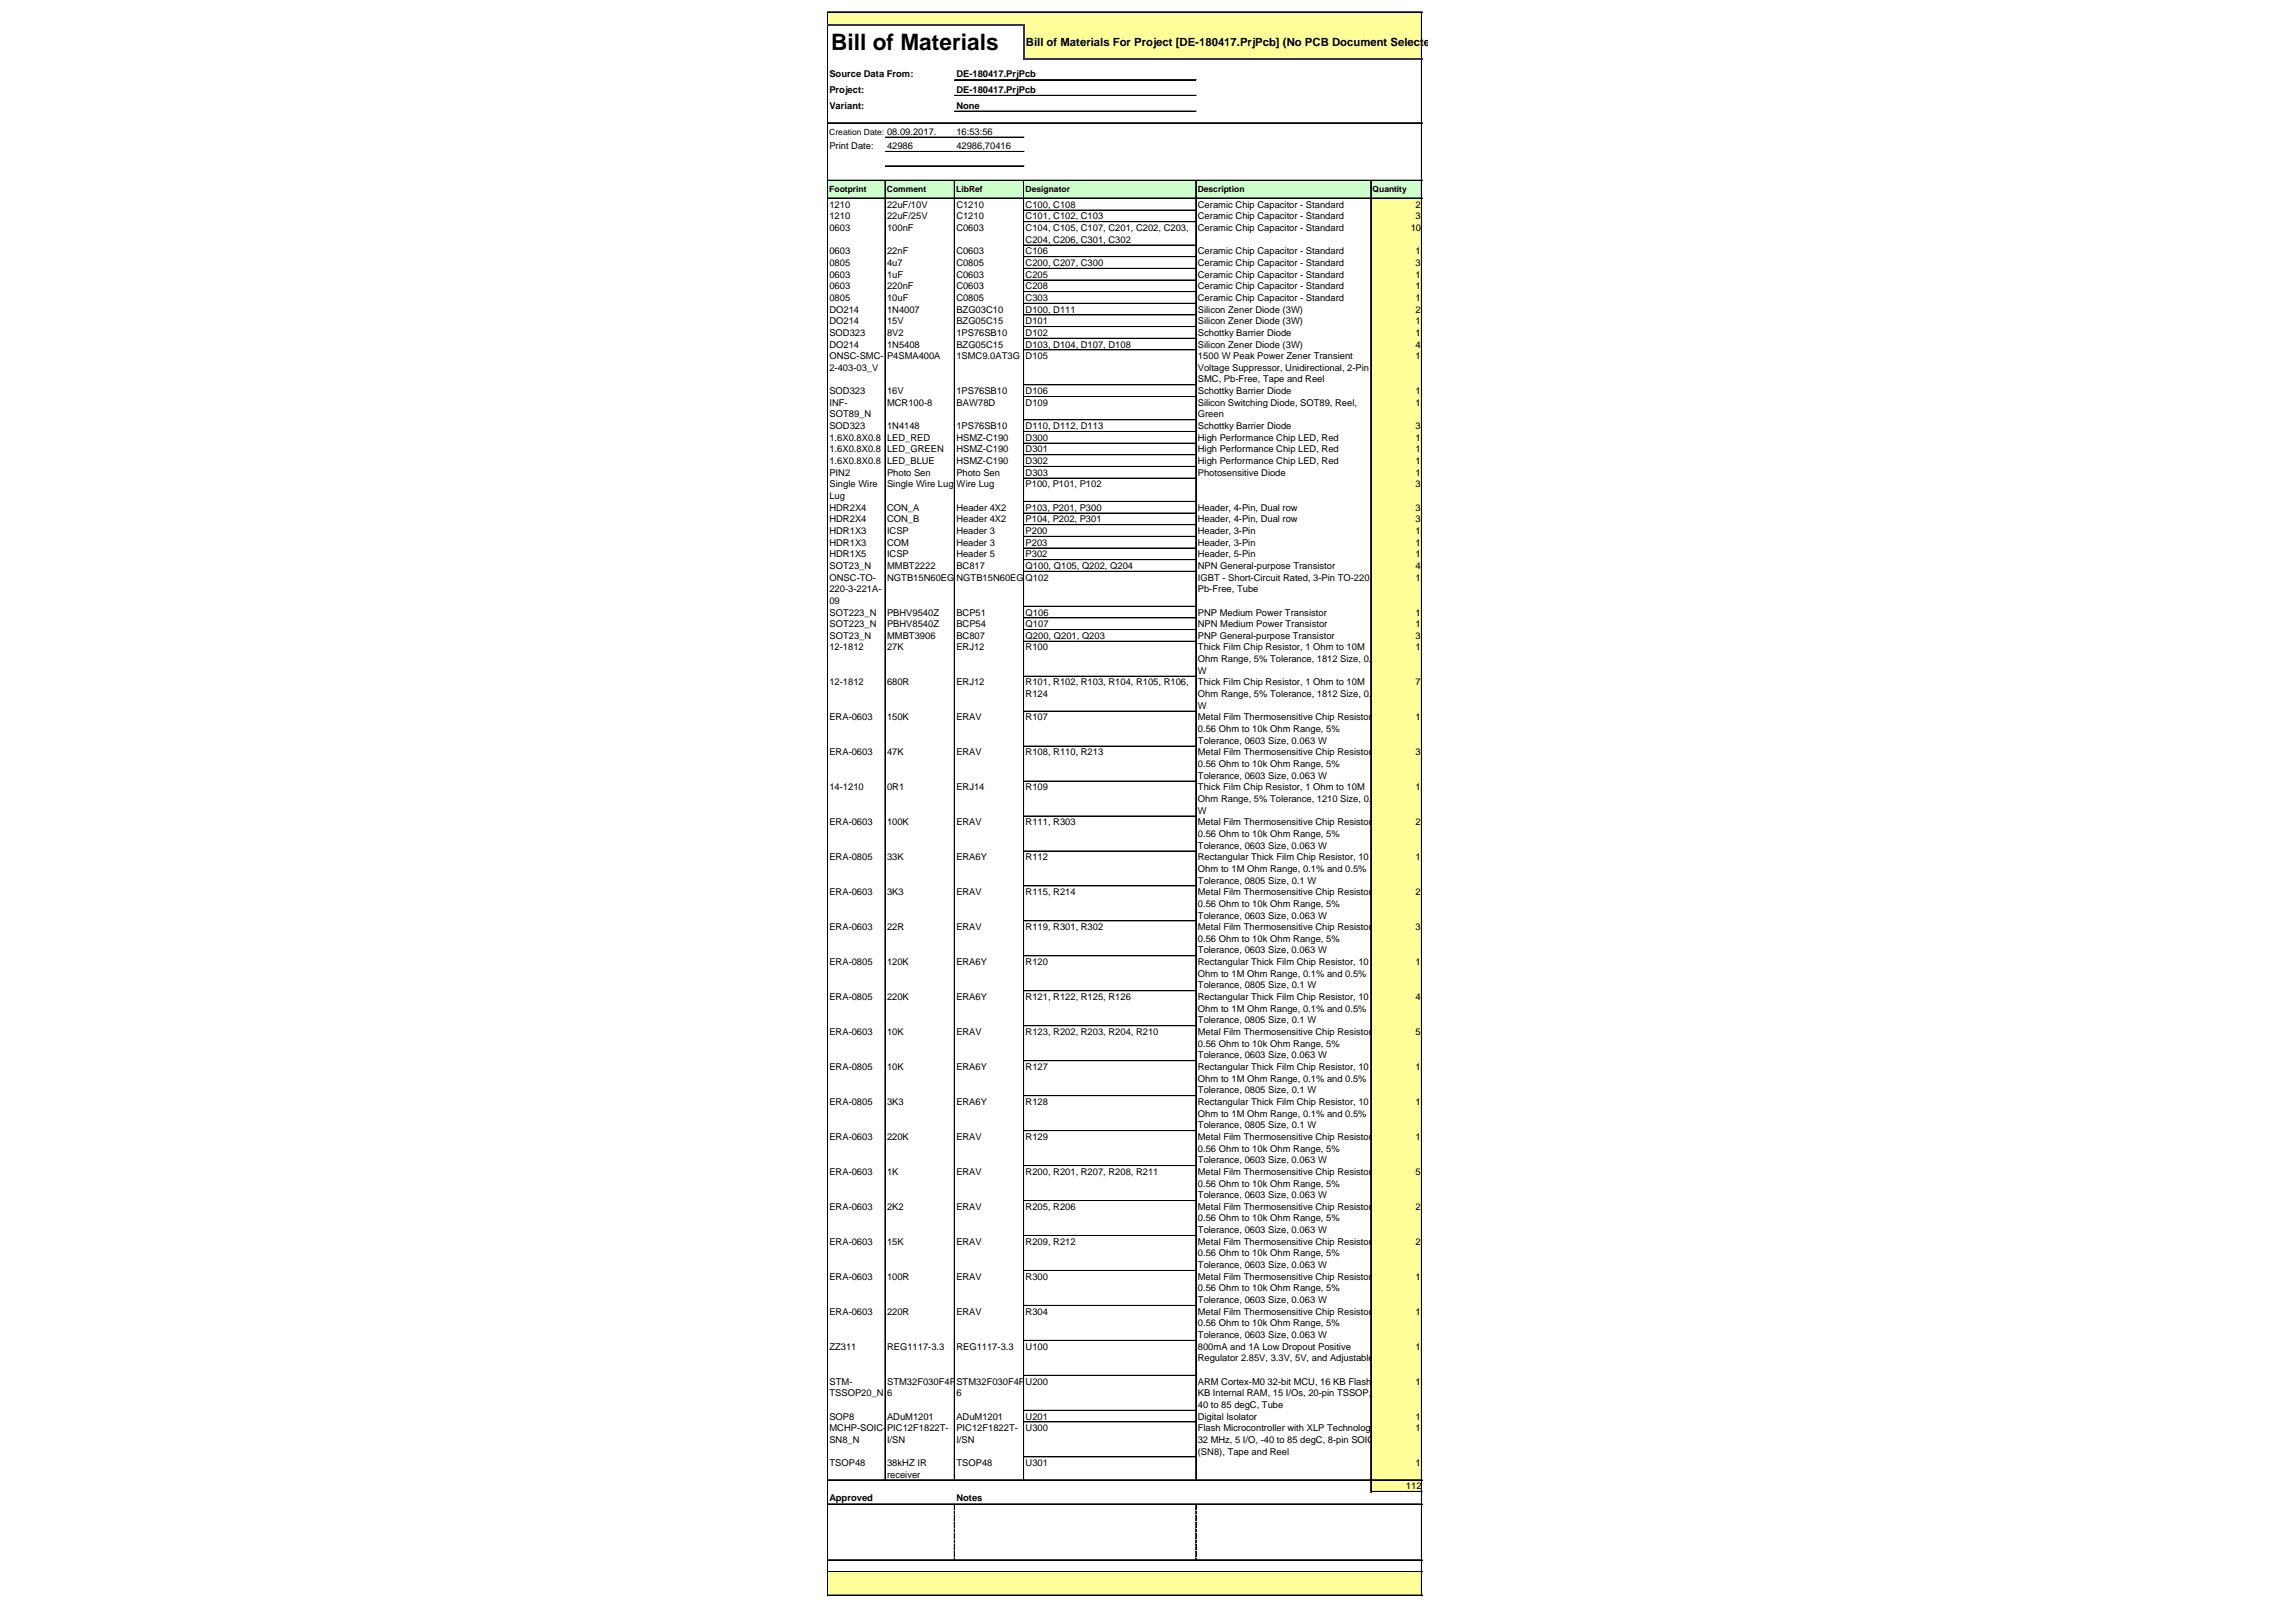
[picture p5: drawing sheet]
<svg xmlns="http://www.w3.org/2000/svg" width="297mm" height="210mm" viewBox="0 0 297 210" stroke-linecap="round" stroke-linejoin="round" font-family="sans-serif">
<defs><g id="words">
<text font-size="2.9" x="107.5" y="6.4">Bill of Materials</text>
<text font-size="1.5" x="132.7" y="5.9">Bill of Materials For Project [DE-180417.PrjPcb] (No PCB Document Selected)</text>
<g font-size="1.2">
<text x="107.3" y="10">Source Data From:</text>
<text x="123.7" y="10">DE-180417.PrjPcb</text>
<text x="107.3" y="12">Project:</text>
<text x="107.3" y="14.1">Variant:</text>
<text x="123.7" y="12">DE-180417.PrjPcb</text>
<text x="123.7" y="14.1">None</text>
<text x="123.7" y="17.5">16:53:56</text>
<text x="107.3" y="19.3">Print Date:</text>
<text x="114.8" y="19.3">42986</text>
<text x="123.7" y="19.3">42986,70416</text>
<text x="107.3" y="26.9">1210</text>
<text x="107.3" y="28.4">1210</text>
<text x="107.3" y="29.9">0603</text>
<text x="114.8" y="26.9">22uF/10V</text>
<text x="114.8" y="28.4">22uF/25V</text>
<text x="114.8" y="29.9">100nF</text>
<text x="123.7" y="26.9">C1210</text>
<text x="123.7" y="28.4">C1210</text>
<text x="123.7" y="29.9">C0603</text>
<text x="132.7" y="26.9">C100, C108</text>
<text x="132.7" y="28.4">C101, C102, C103</text>
<text x="132.7" y="29.9">C104, C105, C107, C201, C202, C203,</text>
<text x="155" y="26.9">Ceramic Chip Capacitor - Standard</text>
<text x="155" y="28.4">Ceramic Chip Capacitor - Standard</text>
<text x="155" y="29.9">Ceramic Chip Capacitor - Standard</text>
<text x="182.5" y="29.9">10</text>
<text x="183.1" y="26.9">2</text>
<text x="183.1" y="28.4">3</text>
<text x="107.3" y="32.9">0603</text>
<text x="107.3" y="34.4">0805</text>
<text x="107.3" y="35.9">0603</text>
<text x="114.8" y="32.9">22nF</text>
<text x="114.8" y="34.4">4u7</text>
<text x="114.8" y="35.9">1uF</text>
<text x="123.7" y="32.9">C0603</text>
<text x="123.7" y="34.4">C0805</text>
<text x="123.7" y="35.9">C0603</text>
<text x="132.7" y="31.4">C204, C206, C301, C302</text>
<text x="132.7" y="32.9">C106</text>
<text x="132.7" y="34.4">C200, C207, C300</text>
<text x="132.7" y="35.9">C205</text>
<text x="155" y="32.9">Ceramic Chip Capacitor - Standard</text>
<text x="155" y="34.4">Ceramic Chip Capacitor - Standard</text>
<text x="155" y="35.9">Ceramic Chip Capacitor - Standard</text>
<text x="183.1" y="32.9">1</text>
<text x="183.1" y="34.4">3</text>
<text x="183.1" y="35.9">1</text>
<text x="107.3" y="37.4">0603</text>
<text x="107.3" y="38.9">0805</text>
<text x="107.3" y="40.4">DO214</text>
<text x="107.3" y="42">DO214</text>
<text x="114.8" y="37.4">220nF</text>
<text x="114.8" y="38.9">10uF</text>
<text x="114.8" y="40.4">1N4007</text>
<text x="114.8" y="42">15V</text>
<text x="123.7" y="37.4">C0603</text>
<text x="123.7" y="38.9">C0805</text>
<text x="123.7" y="40.4">BZG03C10</text>
<text x="123.7" y="42">BZG05C15</text>
<text x="132.7" y="37.4">C208</text>
<text x="132.7" y="38.9">C303</text>
<text x="132.7" y="40.4">D100, D111</text>
<text x="132.7" y="42">D101</text>
<text x="155" y="37.4">Ceramic Chip Capacitor - Standard</text>
<text x="155" y="38.9">Ceramic Chip Capacitor - Standard</text>
<text x="155" y="40.4">Silicon Zener Diode (3W)</text>
<text x="155" y="42">Silicon Zener Diode (3W)</text>
<text x="183.1" y="37.4">1</text>
<text x="183.1" y="38.9">1</text>
<text x="183.1" y="40.4">2</text>
<text x="183.1" y="42">1</text>
<text x="107.3" y="43.5">SOD323</text>
<text x="107.3" y="45">DO214</text>
<text x="107.3" y="46.5">ONSC-SMC-</text>
<text x="107.3" y="48">2-403-03_V</text>
<text x="114.8" y="43.5">8V2</text>
<text x="114.8" y="45">1N5408</text>
<text x="114.8" y="46.5">P4SMA400A</text>
<text x="123.7" y="43.5">1PS76SB10</text>
<text x="123.7" y="45">BZG05C15</text>
<text x="123.7" y="46.5">1SMC9.0AT3G</text>
<text x="132.7" y="43.5">D102</text>
<text x="132.7" y="45">D103, D104, D107, D108</text>
<text x="132.7" y="46.5">D105</text>
<text x="155" y="43.5">Schottky Barrier Diode</text>
<text x="155" y="45">Silicon Zener Diode (3W)</text>
<text x="155" y="46.5">1500 W Peak Power Zener Transient</text>
<text x="155" y="48">Voltage Suppressor, Unidirectional, 2-Pin</text>
<text x="183.1" y="43.5">1</text>
<text x="183.1" y="45">4</text>
<text x="183.1" y="46.5">1</text>
<text x="107.3" y="51">SOD323</text>
<text x="107.3" y="52.5">INF-</text>
<text x="114.8" y="51">16V</text>
<text x="114.8" y="52.5">MCR100-8</text>
<text x="123.7" y="51">1PS76SB10</text>
<text x="123.7" y="52.5">BAW78D</text>
<text x="132.7" y="51">D106</text>
<text x="132.7" y="52.5">D109</text>
<text x="155" y="49.5">SMC, Pb-Free, Tape and Reel</text>
<text x="155" y="51">Schottky Barrier Diode</text>
<text x="155" y="52.5">Silicon Switching Diode, SOT89, Reel,</text>
<text x="183.1" y="51">1</text>
<text x="183.1" y="52.5">1</text>
<text x="107.3" y="54">SOT89_N</text>
<text x="107.3" y="55.5">SOD323</text>
<text x="107.3" y="57">1.6X0.8X0.8</text>
<text x="107.3" y="58.5">1.6X0.8X0.8</text>
<text x="114.8" y="55.5">1N4148</text>
<text x="114.8" y="57">LED_RED</text>
<text x="114.8" y="58.5">LED_GREEN</text>
<text x="123.7" y="55.5">1PS76SB10</text>
<text x="123.7" y="57">HSMZ-C190</text>
<text x="123.7" y="58.5">HSMZ-C190</text>
<text x="132.7" y="55.5">D110, D112, D113</text>
<text x="132.7" y="57">D300</text>
<text x="132.7" y="58.5">D301</text>
<text x="155" y="54">Green</text>
<text x="155" y="55.5">Schottky Barrier Diode</text>
<text x="155" y="57">High Performance Chip LED, Red</text>
<text x="155" y="58.5">High Performance Chip LED, Red</text>
<text x="183.1" y="55.5">3</text>
<text x="183.1" y="57">1</text>
<text x="183.1" y="58.5">1</text>
<text x="107.3" y="60.1">1.6X0.8X0.8</text>
<text x="107.3" y="61.6">PIN2</text>
<text x="107.3" y="63.1">Single Wire</text>
<text x="107.3" y="64.6">Lug</text>
<text x="114.8" y="60.1">LED_BLUE</text>
<text x="114.8" y="61.6">Photo Sen</text>
<text x="114.8" y="63.1">Single Wire Lug</text>
<text x="123.7" y="60.1">HSMZ-C190</text>
<text x="123.7" y="61.6">Photo Sen</text>
<text x="123.7" y="63.1">Wire Lug</text>
<text x="132.7" y="60.1">D302</text>
<text x="132.7" y="61.6">D303</text>
<text x="132.7" y="63.1">P100, P101, P102</text>
<text x="155" y="60.1">High Performance Chip LED, Red</text>
<text x="155" y="61.6">Photosensitive Diode</text>
<text x="183.1" y="60.1">1</text>
<text x="183.1" y="61.6">1</text>
<text x="183.1" y="63.1">3</text>
<text x="107.3" y="66.1">HDR2X4</text>
<text x="107.3" y="67.6">HDR2X4</text>
<text x="107.3" y="69.1">HDR1X3</text>
<text x="107.3" y="70.6">HDR1X3</text>
<text x="114.8" y="66.1">CON_A</text>
<text x="114.8" y="67.6">CON_B</text>
<text x="114.8" y="69.1">ICSP</text>
<text x="114.8" y="70.6">COM</text>
<text x="123.7" y="66.1">Header 4X2</text>
<text x="123.7" y="67.6">Header 4X2</text>
<text x="123.7" y="69.1">Header 3</text>
<text x="123.7" y="70.6">Header 3</text>
<text x="132.7" y="66.1">P103, P201, P300</text>
<text x="132.7" y="67.6">P104, P202, P301</text>
<text x="132.7" y="69.1">P200</text>
<text x="132.7" y="70.6">P203</text>
<text x="155" y="66.1">Header, 4-Pin, Dual row</text>
<text x="155" y="67.6">Header, 4-Pin, Dual row</text>
<text x="155" y="69.1">Header, 3-Pin</text>
<text x="155" y="70.6">Header, 3-Pin</text>
<text x="183.1" y="66.1">3</text>
<text x="183.1" y="67.6">3</text>
<text x="183.1" y="69.1">1</text>
<text x="183.1" y="70.6">1</text>
<text x="107.3" y="72.1">HDR1X5</text>
<text x="107.3" y="73.6">SOT23_N</text>
<text x="107.3" y="75.1">ONSC-TO-</text>
<text x="107.3" y="76.6">220-3-221A-</text>
<text x="114.8" y="72.1">ICSP</text>
<text x="114.8" y="73.6">MMBT2222</text>
<text x="114.8" y="75.1">NGTB15N60EG</text>
<text x="123.7" y="72.1">Header 5</text>
<text x="123.7" y="73.6">BC817</text>
<text x="123.7" y="75.1">NGTB15N60EG</text>
<text x="132.7" y="72.1">P302</text>
<text x="132.7" y="73.6">Q100, Q105, Q202, Q204</text>
<text x="132.7" y="75.1">Q102</text>
<text x="155" y="72.1">Header, 5-Pin</text>
<text x="155" y="73.6">NPN General-purpose Transistor</text>
<text x="155" y="75.1">IGBT - Short-Circuit Rated, 3-Pin TO-220,</text>
<text x="155" y="76.6">Pb-Free, Tube</text>
<text x="183.1" y="72.1">1</text>
<text x="183.1" y="73.6">4</text>
<text x="183.1" y="75.1">1</text>
<text x="107.3" y="78.1">09</text>
<text x="107.3" y="79.7">SOT223_N</text>
<text x="107.3" y="81.2">SOT223_N</text>
<text x="107.3" y="82.7">SOT23_N</text>
<text x="114.8" y="79.7">PBHV9540Z</text>
<text x="114.8" y="81.2">PBHV8540Z</text>
<text x="114.8" y="82.7">MMBT3906</text>
<text x="123.7" y="79.7">BCP51</text>
<text x="123.7" y="81.2">BCP54</text>
<text x="123.7" y="82.7">BC807</text>
<text x="132.7" y="79.7">Q106</text>
<text x="132.7" y="81.2">Q107</text>
<text x="132.7" y="82.7">Q200, Q201, Q203</text>
<text x="155" y="79.7">PNP Medium Power Transistor</text>
<text x="155" y="81.2">NPN Medium Power Transistor</text>
<text x="155" y="82.7">PNP General-purpose Transistor</text>
<text x="183.1" y="79.7">1</text>
<text x="183.1" y="81.2">1</text>
<text x="183.1" y="82.7">3</text>
<text x="107.3" y="84.2">12-1812</text>
<text x="107.3" y="88.7">12-1812</text>
<text x="114.8" y="84.2">27K</text>
<text x="114.8" y="88.7">680R</text>
<text x="123.7" y="84.2">ERJ12</text>
<text x="123.7" y="88.7">ERJ12</text>
<text x="132.7" y="84.2">R100</text>
<text x="132.7" y="88.7">R101, R102, R103, R104, R105, R106,</text>
<text x="155" y="84.2">Thick Film Chip Resistor, 1 Ohm to 10M</text>
<text x="155" y="85.7">Ohm Range, 5% Tolerance, 1812 Size, 0.5</text>
<text x="155" y="87.2">W</text>
<text x="155" y="88.7">Thick Film Chip Resistor, 1 Ohm to 10M</text>
<text x="183.1" y="84.2">1</text>
<text x="183.1" y="88.7">7</text>
<text x="107.3" y="93.2">ERA-0603</text>
<text x="114.8" y="93.2">150K</text>
<text x="123.7" y="93.2">ERAV</text>
<text x="132.7" y="90.2">R124</text>
<text x="132.7" y="93.2">R107</text>
<text x="155" y="90.2">Ohm Range, 5% Tolerance, 1812 Size, 0.5</text>
<text x="155" y="91.7">W</text>
<text x="155" y="93.2">Metal Film Thermosensitive Chip Resistor,</text>
<text x="155" y="94.7">0.56 Ohm to 10k Ohm Range, 5%</text>
<text x="183.1" y="93.2">1</text>
<text x="107.3" y="97.8">ERA-0603</text>
<text x="114.8" y="97.8">47K</text>
<text x="123.7" y="97.8">ERAV</text>
<text x="132.7" y="97.8">R108, R110, R213</text>
<text x="155" y="96.2">Tolerance, 0603 Size, 0.063 W</text>
<text x="155" y="97.8">Metal Film Thermosensitive Chip Resistor,</text>
<text x="155" y="99.3">0.56 Ohm to 10k Ohm Range, 5%</text>
<text x="155" y="100.8">Tolerance, 0603 Size, 0.063 W</text>
<text x="183.1" y="97.8">3</text>
<text x="107.3" y="102.3">14-1210</text>
<text x="107.3" y="106.8">ERA-0603</text>
<text x="114.8" y="102.3">0R1</text>
<text x="114.8" y="106.8">100K</text>
<text x="123.7" y="102.3">ERJ14</text>
<text x="123.7" y="106.8">ERAV</text>
<text x="132.7" y="102.3">R109</text>
<text x="132.7" y="106.8">R111, R303</text>
<text x="155" y="102.3">Thick Film Chip Resistor, 1 Ohm to 10M</text>
<text x="155" y="103.8">Ohm Range, 5% Tolerance, 1210 Size, 0.25</text>
<text x="155" y="105.3">W</text>
<text x="155" y="106.8">Metal Film Thermosensitive Chip Resistor,</text>
<text x="183.1" y="102.3">1</text>
<text x="183.1" y="106.8">2</text>
<text x="107.3" y="111.3">ERA-0805</text>
<text x="114.8" y="111.3">33K</text>
<text x="123.7" y="111.3">ERA6Y</text>
<text x="132.7" y="111.3">R112</text>
<text x="155" y="108.3">0.56 Ohm to 10k Ohm Range, 5%</text>
<text x="155" y="109.8">Tolerance, 0603 Size, 0.063 W</text>
<text x="155" y="111.3">Rectangular Thick Film Chip Resistor, 10</text>
<text x="155" y="112.8">Ohm to 1M Ohm Range, 0.1% and 0.5%</text>
<text x="183.1" y="111.3">1</text>
<text x="107.3" y="115.8">ERA-0603</text>
<text x="114.8" y="115.8">3K3</text>
<text x="123.7" y="115.8">ERAV</text>
<text x="132.7" y="115.8">R115, R214</text>
<text x="155" y="114.3">Tolerance, 0805 Size, 0.1 W</text>
<text x="155" y="115.8">Metal Film Thermosensitive Chip Resistor,</text>
<text x="155" y="117.4">0.56 Ohm to 10k Ohm Range, 5%</text>
<text x="155" y="118.9">Tolerance, 0603 Size, 0.063 W</text>
<text x="183.1" y="115.8">2</text>
<text x="107.3" y="120.4">ERA-0603</text>
<text x="107.3" y="124.9">ERA-0805</text>
<text x="114.8" y="120.4">22R</text>
<text x="114.8" y="124.9">120K</text>
<text x="123.7" y="120.4">ERAV</text>
<text x="123.7" y="124.9">ERA6Y</text>
<text x="132.7" y="120.4">R119, R301, R302</text>
<text x="132.7" y="124.9">R120</text>
<text x="155" y="120.4">Metal Film Thermosensitive Chip Resistor,</text>
<text x="155" y="121.9">0.56 Ohm to 10k Ohm Range, 5%</text>
<text x="155" y="123.4">Tolerance, 0603 Size, 0.063 W</text>
<text x="155" y="124.9">Rectangular Thick Film Chip Resistor, 10</text>
<text x="183.1" y="120.4">3</text>
<text x="183.1" y="124.9">1</text>
<text x="107.3" y="129.4">ERA-0805</text>
<text x="114.8" y="129.4">220K</text>
<text x="123.7" y="129.4">ERA6Y</text>
<text x="132.7" y="129.4">R121, R122, R125, R126</text>
<text x="155" y="126.4">Ohm to 1M Ohm Range, 0.1% and 0.5%</text>
<text x="155" y="127.9">Tolerance, 0805 Size, 0.1 W</text>
<text x="155" y="129.4">Rectangular Thick Film Chip Resistor, 10</text>
<text x="155" y="130.9">Ohm to 1M Ohm Range, 0.1% and 0.5%</text>
<text x="183.1" y="129.4">4</text>
<text x="107.3" y="133.9">ERA-0603</text>
<text x="114.8" y="133.9">10K</text>
<text x="123.7" y="133.9">ERAV</text>
<text x="132.7" y="133.9">R123, R202, R203, R204, R210</text>
<text x="155" y="132.4">Tolerance, 0805 Size, 0.1 W</text>
<text x="155" y="133.9">Metal Film Thermosensitive Chip Resistor,</text>
<text x="155" y="135.5">0.56 Ohm to 10k Ohm Range, 5%</text>
<text x="155" y="137">Tolerance, 0603 Size, 0.063 W</text>
<text x="183.1" y="133.9">5</text>
<text x="107.3" y="138.5">ERA-0805</text>
<text x="107.3" y="143">ERA-0805</text>
<text x="114.8" y="138.5">10K</text>
<text x="114.8" y="143">3K3</text>
<text x="123.7" y="138.5">ERA6Y</text>
<text x="123.7" y="143">ERA6Y</text>
<text x="132.7" y="138.5">R127</text>
<text x="132.7" y="143">R128</text>
<text x="155" y="138.5">Rectangular Thick Film Chip Resistor, 10</text>
<text x="155" y="140">Ohm to 1M Ohm Range, 0.1% and 0.5%</text>
<text x="155" y="141.5">Tolerance, 0805 Size, 0.1 W</text>
<text x="155" y="143">Rectangular Thick Film Chip Resistor, 10</text>
<text x="183.1" y="138.5">1</text>
<text x="183.1" y="143">1</text>
<text x="107.3" y="147.5">ERA-0603</text>
<text x="114.8" y="147.5">220K</text>
<text x="123.7" y="147.5">ERAV</text>
<text x="132.7" y="147.5">R129</text>
<text x="155" y="144.5">Ohm to 1M Ohm Range, 0.1% and 0.5%</text>
<text x="155" y="146">Tolerance, 0805 Size, 0.1 W</text>
<text x="155" y="147.5">Metal Film Thermosensitive Chip Resistor,</text>
<text x="155" y="149">0.56 Ohm to 10k Ohm Range, 5%</text>
<text x="183.1" y="147.5">1</text>
<text x="107.3" y="152">ERA-0603</text>
<text x="114.8" y="152">1K</text>
<text x="123.7" y="152">ERAV</text>
<text x="132.7" y="152">R200, R201, R207, R208, R211</text>
<text x="155" y="150.5">Tolerance, 0603 Size, 0.063 W</text>
<text x="155" y="152">Metal Film Thermosensitive Chip Resistor,</text>
<text x="155" y="153.5">0.56 Ohm to 10k Ohm Range, 5%</text>
<text x="155" y="155.1">Tolerance, 0603 Size, 0.063 W</text>
<text x="183.1" y="152">5</text>
<text x="107.3" y="156.6">ERA-0603</text>
<text x="107.3" y="161.1">ERA-0603</text>
<text x="114.8" y="156.6">2K2</text>
<text x="114.8" y="161.1">15K</text>
<text x="123.7" y="156.6">ERAV</text>
<text x="123.7" y="161.1">ERAV</text>
<text x="132.7" y="156.6">R205, R206</text>
<text x="132.7" y="161.1">R209, R212</text>
<text x="155" y="156.6">Metal Film Thermosensitive Chip Resistor,</text>
<text x="155" y="158.1">0.56 Ohm to 10k Ohm Range, 5%</text>
<text x="155" y="159.6">Tolerance, 0603 Size, 0.063 W</text>
<text x="155" y="161.1">Metal Film Thermosensitive Chip Resistor,</text>
<text x="183.1" y="156.6">2</text>
<text x="183.1" y="161.1">2</text>
<text x="107.3" y="165.6">ERA-0603</text>
<text x="114.8" y="165.6">100R</text>
<text x="123.7" y="165.6">ERAV</text>
<text x="132.7" y="165.6">R300</text>
<text x="155" y="162.6">0.56 Ohm to 10k Ohm Range, 5%</text>
<text x="155" y="164.1">Tolerance, 0603 Size, 0.063 W</text>
<text x="155" y="165.6">Metal Film Thermosensitive Chip Resistor,</text>
<text x="155" y="167.1">0.56 Ohm to 10k Ohm Range, 5%</text>
<text x="183.1" y="165.6">1</text>
<text x="107.3" y="170.1">ERA-0603</text>
<text x="114.8" y="170.1">220R</text>
<text x="123.7" y="170.1">ERAV</text>
<text x="132.7" y="170.1">R304</text>
<text x="155" y="168.6">Tolerance, 0603 Size, 0.063 W</text>
<text x="155" y="170.1">Metal Film Thermosensitive Chip Resistor,</text>
<text x="155" y="171.6">0.56 Ohm to 10k Ohm Range, 5%</text>
<text x="155" y="173.2">Tolerance, 0603 Size, 0.063 W</text>
<text x="183.1" y="170.1">1</text>
<text x="107.3" y="174.7">ZZ311</text>
<text x="107.3" y="179.2">STM-</text>
<text x="114.8" y="174.7">REG1117-3.3</text>
<text x="114.8" y="179.2">STM32F030F4P</text>
<text x="123.7" y="174.7">REG1117-3.3</text>
<text x="123.7" y="179.2">STM32F030F4P</text>
<text x="132.7" y="174.7">U100</text>
<text x="132.7" y="179.2">U200</text>
<text x="155" y="174.7">800mA and 1A Low Dropout Positive</text>
<text x="155" y="176.2">Regulator 2.85V, 3.3V, 5V, and Adjustable</text>
<text x="155" y="179.2">ARM Cortex-M0 32-bit MCU, 16 KB Flash, 4</text>
<text x="183.1" y="174.7">1</text>
<text x="183.1" y="179.2">1</text>
<text x="107.3" y="180.7">TSSOP20_N</text>
<text x="107.3" y="183.7">SOP8</text>
<text x="107.3" y="185.2">MCHP-SOIC-</text>
<text x="114.8" y="180.7">6</text>
<text x="114.8" y="183.7">ADuM1201</text>
<text x="114.8" y="185.2">PIC12F1822T-</text>
<text x="123.7" y="180.7">6</text>
<text x="123.7" y="183.7">ADuM1201</text>
<text x="123.7" y="185.2">PIC12F1822T-</text>
<text x="132.7" y="183.7">U201</text>
<text x="132.7" y="185.2">U300</text>
<text x="155" y="180.7">KB Internal RAM, 15 I/Os, 20-pin TSSOP, -</text>
<text x="155" y="182.2">40 to 85 degC, Tube</text>
<text x="155" y="183.7">Digital Isolator</text>
<text x="155" y="185.2">Flash Microcontroller with XLP Technology,</text>
<text x="183.1" y="183.7">1</text>
<text x="183.1" y="185.2">1</text>
<text x="107.3" y="186.7">SN8_N</text>
<text x="107.3" y="189.7">TSOP48</text>
<text x="114.8" y="186.7">I/SN</text>
<text x="114.8" y="189.7">38kHZ IR</text>
<text x="114.8" y="191.2">receiver</text>
<text x="123.7" y="186.7">I/SN</text>
<text x="123.7" y="189.7">TSOP48</text>
<text x="132.7" y="189.7">U301</text>
<text x="155" y="186.7">32 MHz, 5 I/O, -40 to 85 degC, 8-pin SOIC</text>
<text x="155" y="188.2">(SN8), Tape and Reel</text>
<text x="183.1" y="189.7">1</text>
<text x="107.3" y="194.3">Approved</text>
<text x="123.7" y="194.3">Notes</text>
<text x="181.9" y="192.8">112</text>
</g>
<g font-size="1.1">
<text x="107.3" y="17.5">Creation Date: 08.09.2017.</text>
<text x="107.3" y="24.9">Footprint</text>
<text x="114.7" y="24.9">Comment</text>
<text x="123.7" y="24.9">LibRef</text>
<text x="132.7" y="24.9">Designator</text>
<text x="154.9" y="24.9">Description</text>
<text x="177.6" y="24.9">Quantity</text>
</g>
</g></defs>
<g fill="#ff9">
<path d="M107.1 1.6h76.9v1.6h-76.9z"/>
<path d="M132.5 3.2h51.5v4.4h-51.5z"/>
</g>
<path d="M107.1 23.4h76.9v2.3h-76.9z" fill="#cfc"/>
<g fill="#ff9">
<path d="M177.4 25.7h6.6v1.5h-6.6z"/>
<path d="M177.4 27.2h6.6v1.5h-6.6z"/>
<path d="M177.4 28.7h6.6v3h-6.6z"/>
<path d="M177.4 31.7h6.6v1.5h-6.6z"/>
<path d="M177.4 33.2h6.6v1.5h-6.6z"/>
<path d="M177.4 34.7h6.6v1.5h-6.6z"/>
<path d="M177.4 36.2h6.6v1.6h-6.6z"/>
<path d="M177.4 37.7h6.6v1.6h-6.6z"/>
<path d="M177.4 39.2h6.6v1.6h-6.6z"/>
<path d="M177.4 40.8h6.6v1.5h-6.6z"/>
<path d="M177.4 42.3h6.6v1.5h-6.6z"/>
<path d="M177.4 43.8h6.6v1.5h-6.6z"/>
<path d="M177.4 45.3h6.6v4.5h-6.6z"/>
<path d="M177.4 49.8h6.6v1.5h-6.6z"/>
<path d="M177.4 51.3h6.6v3h-6.6z"/>
<path d="M177.4 54.3h6.6v1.5h-6.6z"/>
<path d="M177.4 55.8h6.6v1.6h-6.6z"/>
<path d="M177.4 57.3h6.6v1.6h-6.6z"/>
<path d="M177.4 58.8h6.6v1.6h-6.6z"/>
<path d="M177.4 60.4h6.6v1.5h-6.6z"/>
<path d="M177.4 61.9h6.6v3h-6.6z"/>
<path d="M177.4 64.9h6.6v1.5h-6.6z"/>
<path d="M177.4 66.4h6.6v1.5h-6.6z"/>
<path d="M177.4 67.9h6.6v1.5h-6.6z"/>
<path d="M177.4 69.4h6.6v1.5h-6.6z"/>
<path d="M177.4 70.9h6.6v1.5h-6.6z"/>
<path d="M177.4 72.4h6.6v1.5h-6.6z"/>
<path d="M177.4 73.9h6.6v4.6h-6.6z"/>
<path d="M177.4 78.5h6.6v1.5h-6.6z"/>
<path d="M177.4 80h6.6v1.5h-6.6z"/>
<path d="M177.4 81.5h6.6v1.5h-6.6z"/>
<path d="M177.4 83h6.6v4.5h-6.6z"/>
<path d="M177.4 87.5h6.6v4.5h-6.6z"/>
<path d="M177.4 92h6.6v4.6h-6.6z"/>
<path d="M177.4 96.5h6.6v4.6h-6.6z"/>
<path d="M177.4 101.1h6.6v4.5h-6.6z"/>
<path d="M177.4 105.6h6.6v4.5h-6.6z"/>
<path d="M177.4 110.1h6.6v4.6h-6.6z"/>
<path d="M177.4 114.6h6.6v4.6h-6.6z"/>
<path d="M177.4 119.2h6.6v4.5h-6.6z"/>
<path d="M177.4 123.7h6.6v4.5h-6.6z"/>
<path d="M177.4 128.2h6.6v4.6h-6.6z"/>
<path d="M177.4 132.7h6.6v4.6h-6.6z"/>
<path d="M177.4 137.3h6.6v4.5h-6.6z"/>
<path d="M177.4 141.8h6.6v4.5h-6.6z"/>
<path d="M177.4 146.3h6.6v4.6h-6.6z"/>
<path d="M177.4 150.8h6.6v4.6h-6.6z"/>
<path d="M177.4 155.4h6.6v4.5h-6.6z"/>
<path d="M177.4 159.9h6.6v4.5h-6.6z"/>
<path d="M177.4 164.4h6.6v4.5h-6.6z"/>
<path d="M177.4 168.9h6.6v4.6h-6.6z"/>
<path d="M177.4 173.5h6.6v4.5h-6.6z"/>
<path d="M177.4 178h6.6v4.5h-6.6z"/>
<path d="M177.4 182.5h6.6v1.5h-6.6z"/>
<path d="M177.4 184h6.6v4.6h-6.6z"/>
<path d="M177.4 188.5h6.6v3.1h-6.6z"/>
<path d="M177.4 191.6h6.6v1.5h-6.6z"/>
<path d="M107.1 203.4h76.9v3.1h-76.9z"/>
</g>
<g fill="none" stroke="#000" stroke-width=".13">
<path d="M107 1.5v1.6M107 3.3v203.2M107.1 3.3v203.2M107.1 1.5h76.9M107.1 1.6h76.9M107.1 15.9h76.9M114.5 17.7h18M114.5 17.8h18M114.5 19.6h18M114.5 19.7h18M123.5 10.3h31.3M123.5 10.4h31.3"/>
<path d="M123.5 12.3h31.3M123.5 12.4h31.3M123.5 14.4h31.3M183.9 1.6v5.9M183.9 7.7v198.8M107.1 23.3h76.9M107.1 23.4h76.9M107.1 25.6h76.9M107.1 25.7h76.9M114.5 23.4v168.2M114.5 21.5h18M123.5 23.4v168.2"/>
<path d="M132.4 23.4v168.2M132.5 23.4v168.2M132.5 27.2h22.2M132.5 31.7h22.2M132.5 39.2h22.2M132.5 39.3h22.2M154.7 23.4v168.2M154.7 28.7h-22.2M154.7 33.2h-22.2M154.7 34.7h-22.2M154.7 36.2h-22.2M154.7 37.7h-22.2"/>
<path d="M177.3 23.4v169.7M177.4 23.4v169.7M132.5 43.8h22.2M132.5 51.3h22.2M132.5 55.8h22.2M154.7 40.8h-22.2M154.7 42.3h-22.2M154.7 45.3h-22.2M154.7 49.8h-22.2M154.7 54.3h-22.2M154.7 57.3h-22.2M154.7 58.8l-22.2 .1"/>
<path d="M132.5 67.9h22.2M132.5 80h22.2M154.7 60.4h-22.2M154.7 61.9h-22.2M154.7 64.9h-22.2M154.7 66.4h-22.2M154.7 69.4h-22.2M154.7 70.9h-22.2M154.7 72.4h-22.2M154.7 73.9h-22.2M154.7 78.5h-22.2M132.5 87.5h22.2"/>
<path d="M132.5 92h22.2M154.7 81.5h-22.2M154.7 83h-22.2M154.7 96.5l-22.2 .1M154.7 101.1h-22.2M154.7 105.6h-22.2M154.7 110.1h-22.2M154.7 114.6l-22.2 .1M154.7 119.2h-22.2M132.5 123.7h22.2M132.5 128.2h22.2M154.7 132.7h-22.2"/>
<path d="M154.7 137.3h-22.2M132.5 159.9h22.2M154.7 141.8h-22.2M154.7 146.3h-22.2M154.7 150.8h-22.2M154.7 155.4h-22.2M132.5 164.4h22.2M154.7 168.9h-22.2M154.7 173.5h-22.2M154.7 178h-22.2M107.1 191.5h76.9M107.1 191.6h76.9"/>
<path d="M107.1 194.6h76.9M107.1 194.7h76.9M123.5 194.8v.2M123.5 195.1v.3M123.5 195.5v.4M123.5 196v.4M123.5 196.5v.3M123.5 197v.3M123.5 197.4v.4M123.5 197.9v.3M123.5 198.4v.3M123.5 198.8v.4"/>
<path d="M123.5 199.3v.3M123.5 199.8v.3M132.5 184h22.2M132.5 188.5h22.2M154.7 194.8v.2M154.7 195.1v.3M154.7 195.5v.4M154.7 196v.4M154.7 196.5v.3M154.7 197v.3M154.7 197.4v.4M154.7 197.9v.3"/>
<path d="M154.7 198.4v.3M154.7 198.8v.4M154.7 199.3v.3M154.7 199.8v.3M154.7 182.5h-22.2M177.4 193h6.6M177.4 193.1h6.6M107.1 201.8h76.9M107.1 201.9h76.9M107.1 203.4h76.9M107.1 206.4h76.9M107.1 206.5h76.9"/>
<path d="M123.5 200.2v.4M123.5 200.7v.4M123.5 201.2v.3M123.5 201.6v.3M154.7 200.2v.4M154.7 200.7v.4M154.7 201.2v.3M154.7 201.6v.3"/>
</g>
<g fill="#000">
<path d="M107 1.5h.1v1.6h-.1zM123.5 194.8h.1v.2h-.1zM123.5 195.1h.1v.3h-.1zM123.5 195.5h.1v.4h-.1zM123.5 196h.1v.4h-.1zM123.5 196.5h.1v.3h-.1zM123.5 197h.1v.3h-.1zM123.5 197.4h.1v.4h-.1zM123.5 197.9h.1v.3h-.1zM123.5 198.4h.1v.3h-.1zM123.5 198.8h.1v.4h-.1zM123.5 199.3h.1v.3h-.1z"/>
<path d="M123.5 199.8h.1v.3h-.1zM154.7 194.8h.1v.2h-.1zM154.7 195.1h.1v.3h-.1zM154.7 195.5h.1v.4h-.1zM154.7 196h.1v.4h-.1zM154.7 196.5h.1v.3h-.1zM154.7 197h.1v.3h-.1zM154.7 197.4h.1v.4h-.1zM154.7 197.9h.1v.3h-.1zM154.7 198.4h.1v.3h-.1zM154.7 198.8h.1v.4h-.1zM154.7 199.3h.1v.3h-.1z"/>
<path d="M154.7 199.8h.1v.3h-.1zM123.5 200.2h.1v.4h-.1zM123.5 200.7h.1v.4h-.1zM123.5 201.2h.1v.3h-.1zM123.5 201.6h.1v.3h-.1zM154.7 200.2h.1v.4h-.1zM154.7 200.7h.1v.4h-.1zM154.7 201.2h.1v.3h-.1zM154.7 201.6h.1v.3h-.1z"/>
</g>
<path d="M132.5 3.3v4.4" fill="none" stroke="#339" stroke-width=".22"/>
<path d="M107 3.2h25.6M132.6 7.6h51.4" fill="none" stroke="#339" stroke-width=".23"/>
<use href="#words"/>
</svg>
